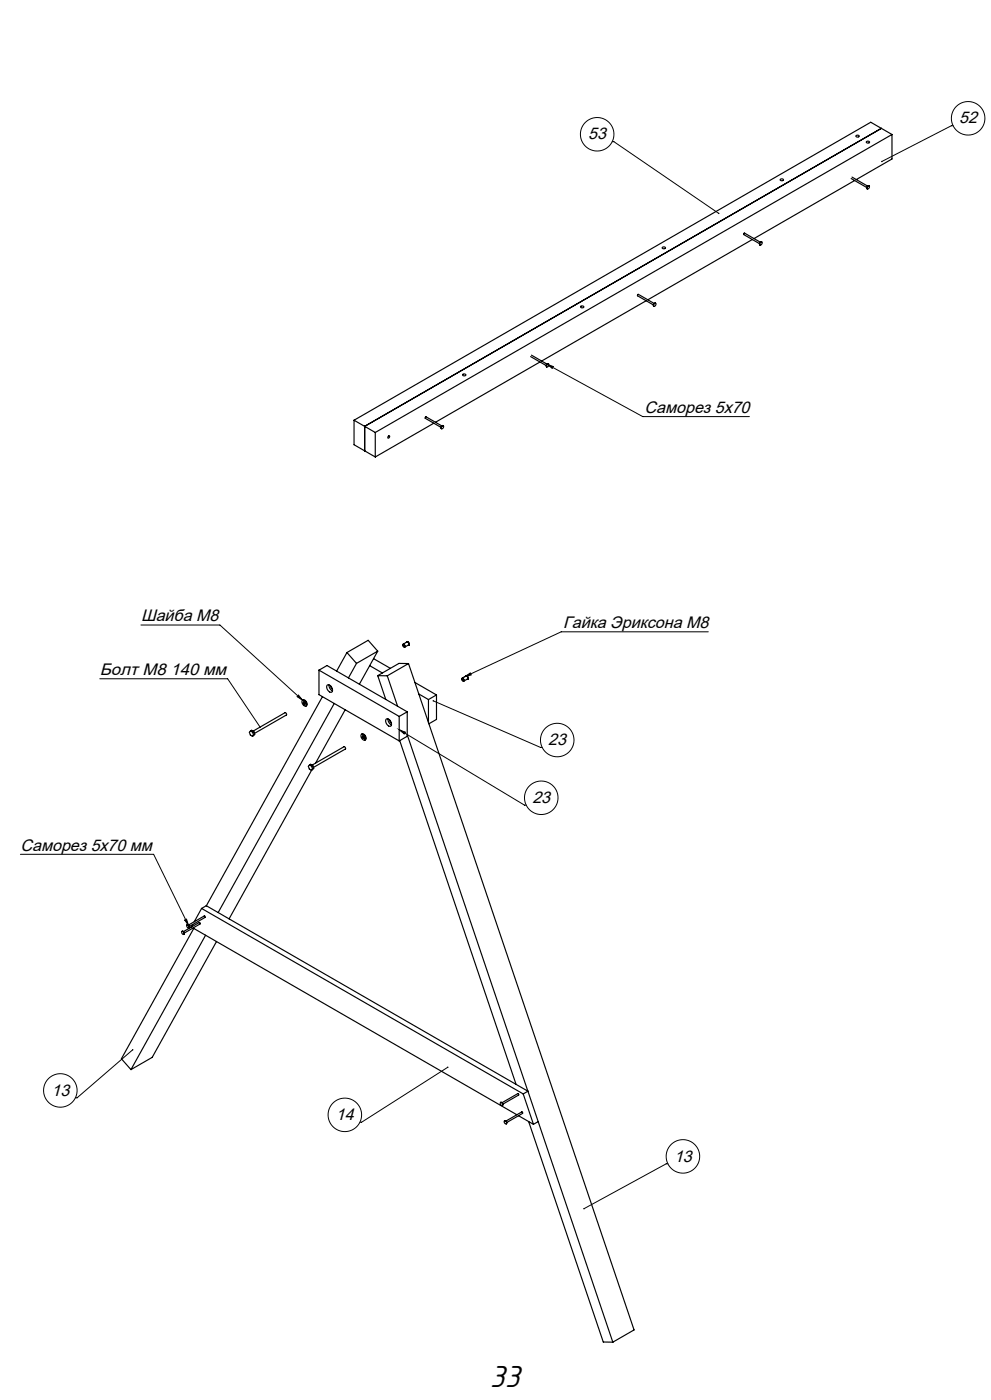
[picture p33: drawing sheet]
<svg xmlns="http://www.w3.org/2000/svg" width="297mm" height="420mm" viewBox="0 0 297 420" stroke-linecap="round" stroke-linejoin="round" font-family="sans-serif">
<defs><g id="words">
<text font-size="9.5" x="146.8" y="416.1">33</text>
<g font-size="5">
<text x="176.3" y="41.8">53</text>
<text x="287.5" y="37">52</text>
<text x="193.2" y="123.8">Саморез 5х70</text>
<text x="42.3" y="186.4">Шайба М8</text>
<text x="168.7" y="188.4">Гайка Эриксона М8</text>
<text x="29.9" y="202.5">Болт М8 140 мм</text>
<text x="164.3" y="223.5">23</text>
<text x="159.5" y="240.9">23</text>
<text x="6.2" y="255.2">Саморез 5х70 мм</text>
<text x="15.4" y="328.7">13</text>
<text x="100.7" y="336">14</text>
<text x="202" y="348.5">13</text>
</g>
</g></defs>
<g fill="none" stroke="#000" stroke-width=".35">
<path d="M264.1 38.5l-154.8 89.4v7.4M233.9 53.8l.4-.1a.37 .37 0 0 1 .4 .1 .37 .37 0 0 1 0 .5 .37 .37 0 0 1-.5-.1l-.4-.2zM255.1 53.6l4.7 2.7M255.3 53.1l4.7 2.7M256.1 54.2l-30.1 17.4M256.6 40.7l.4-.1a.37 .37 0 0 1 .4 .1 .37 .37 0 0 1 0 .5 .37 .37 0 0 1-.5-.1l-.3-.1zM259.7 42.5l.4-.2a.37 .37 0 0 1 .5 .2 .37 .37 0 0 1-.1 .5 .37 .37 0 0 1-.5-.1l-.3-.1zM260.1 55.9a.34 .34 0 0 1 .5 0 .34 .34 0 0 1-.2 .5 .35 .35 0 0 1-.6 .2 .35 .35 0 0 1 .2-.6zM260.1 55.8l-.3 .5 .1 .4M260.5 55.8h-.4M267.3 40.3l-6.3-3.6-154.9 89.4M267.3 40.3v7.4l-10.7 6.2"/>
<path d="M267.3 40.3l-154.8 89.4M198.6 74.2l.3-.1a.37 .37 0 0 1 .5 .1 .37 .37 0 0 1-.1 .5 .37 .37 0 0 1-.5-.1l-.3-.1zM225.5 71.9l-31.3 18M227.9 72.7l-4.7-2.8-.3 .2v.3l4.7 2.7M227.9 72.7a.34 .34 0 0 1 .6 0 .34 .34 0 0 1-.2 .6 .35 .35 0 0 1-.6 .1 .35 .35 0 0 1 .1-.6zM228.3 72.6h-.3l-.3 .3 .1 .6M174 91.9l.5-.1a.35 .35 0 0 1 .5 .4 .35 .35 0 0 1-.6 .2l-.3-.2zM193.7 90.2l-31.4 18.1M196.1 91l-4.8-2.7-.2 .2v.2l4.7 2.8M196.1 91.1a.34 .34 0 0 1 .6 0 .34 .34 0 0 1-.2 .5 .35 .35 0 0 1-.6 .2 .35 .35 0 0 1 .1-.6zM196.5 91l-.3-.1-.3 .4 .1 .6M138.7 112.3l.4-.1a.35 .35 0 0 1 .5 .4 .35 .35 0 0 1-.6 .2l-.3-.2z"/>
<path d="M159 107l4.7 2.7M159.3 106.5l4.7 2.7M161.8 108.6l-31.3 18.1M164 109.3a.34 .34 0 0 1 .6 0 .34 .34 0 0 1-.2 .5 .35 .35 0 0 1-.6 .2 .35 .35 0 0 1 .1-.6zM164.4 109.2l-.3-.1-.3 .4 .1 .6M106.1 126.1v7.3l6.4 3.7M106.1 126.1l6.4 3.6M112.5 129.7v7.4M116.4 130.8h.1a.29 .29 0 0 1 .2 .4 .29 .29 0 0 1-.5 0zM130 127l-17.5 10.1M132.4 127.8l-4.7-2.7-.3 .1v.3l4.8 2.7M132.5 127.8a.34 .34 0 0 1 .5 .1 .34 .34 0 0 1-.2 .5 .35 .35 0 0 1-.6 .1 .35 .35 0 0 1 .2-.5z"/>
<path d="M132.9 127.7h-.3l-.4 .3 .1 .6M104 195.8l-3.1 5.5M104 195.8l2.8 3.2M106.8 199l-2.4 4.4M110.8 199.7l3.8 2.2M112 197.6l5 2.9M113.2 195.3l-5.5 10M113.2 195.3l-6.4 3.7M113.2 195.3l-2.9-3.2-6.3 3.7M120.8 193.3l.5 .3a.35 .35 0 0 1-.1 .6 .35 .35 0 0 1-.4-.4zM120.8 193.3l1.2-.7 .4 .3 .1 .5-1.2 .7M120.8 193.4h.2a.36 .36 0 0 1 .4 .4 .36 .36 0 0 1-.5 .3 .36 .36 0 0 1-.1-.6z"/>
<path d="M121.8 192.7a.5 .5 0 0 1 .7 .2 .5 .5 0 0 1-.2 .7M121.9 192.5h.3l.4 .4-.1 .7M122.4 199.1l67.6 199.9-6.3 3.7M122.4 199.1l-6.3 3.6M122.4 199.1l-2.8-.1-6.4 3.7M75.1 219.3l-.4 .4 .3 .8 .6 .4M75.1 219.3l.6 .4M75.1 219.3l.3-.2 .6 .4M75.7 219.7l.3 .8M75.8 219.3l9.6-5.5 .4 .2v.5l-9.6 5.5M76 219.5l-.3 .2M76 219.5l.3 .8"/>
<path d="M90.6 210.2a1.02 1.02 0 0 1 1.1 .4 1.02 1.02 0 0 1-.1 1.2l-.9-.6zM90.7 210.1a1.04 1.04 0 0 1 1.1 .5 1.04 1.04 0 0 1-.1 1.2M91.1 210.6l.4 .6M95.6 201.1l24 13.8M95.6 201.1v7.3l24 13.9M95.6 201.1l2.4-1.4 24 13.8M96.6 209l-34.8 62.7M98.1 205.5a1.35 1.35 0 0 1 1.3 .7 1.35 1.35 0 0 1-.1 1.5 1.53 1.53 0 0 1-1.2-2.2zM98.6 205.5l.2 .9 .8 .9M99.1 205.8l.5 .8M100.2 211l-34.8 62.8M103.5 212.9l-8.9 16"/>
<path d="M113.2 202.7l2.4 7.1M113.2 202.7h2.9M115.7 215.7a1.35 1.35 0 0 1 1.4 .7 1.35 1.35 0 0 1-.1 1.5 1.53 1.53 0 0 1-1.3-2.2zM116.1 202.7l3.1 9.2M116.3 215.7l.2 1 .8 .8M116.8 216.1l.5 .7M119.6 214.9v7.4M122 213.5v7.4l-2.4 1.4M122 213.5l-2.4 1.4M124.4 204.8l6.4 3.7M125.5 208.2l2.9 1.7M128.4 209.9v6.8"/>
<path d="M130.8 208.5l-2.4 1.4M130.8 208.5v7.3l-2.3 1.3M138.5 203.5l.5 .3a.35 .35 0 0 1 0 .6 .35 .35 0 0 1-.5-.4zM138.5 203.5l1.2-.7 .4 .3 .1 .5-1.2 .7M138.5 203.6h.3l.2 .4a.23 .23 0 0 1-.2 .3 .23 .23 0 0 1-.2-.2zM139.5 202.9a.57 .57 0 0 1 .7 .1 .57 .57 0 0 1 0 .7M139.6 202.7l.6 .3v.7M140.2 203.7l-.2 .1M140.2 203.7v.1M76 220.5l-.4 .4M76.3 220.3l-.3 .2M76.3 220.3l-.7 .6"/>
<path d="M92.8 229.5l-.4 .4 .3 .8 .6 .4M92.8 229.5l.6 .4M92.8 229.5l.3-.2 .6 .4M93.4 229.9l.3 .8M93.4 231l-24.7 44.7M93.5 229.5l9.6-5.5 .4 .2v.5l-9.6 5.5M93.7 230.7l-.4 .4M93.7 229.7l-.3 .2M93.7 229.7l.3 .8M94 230.5l-.3 .2M94 230.5l-.7 .6M108.3 220.4a1.02 1.02 0 0 1 1.1 .5 1.02 1.02 0 0 1-.2 1.2l-.8-.7z"/>
<path d="M108.4 220.3a1.04 1.04 0 0 1 1.1 .5 1.04 1.04 0 0 1-.1 1.2M108.6 220.8l.3 .1 .3 .4a.37 .37 0 0 1-.5 0 .37 .37 0 0 1-.1-.5zM108.8 220.8l.3 .6M119.8 222.2l34.9 103.1M122 220.4l36.2 107M54.5 279.5h.4a.44 .44 0 0 1 .4 .5 .44 .44 0 0 1-.6 .4 .44 .44 0 0 1-.2-.6zM54.5 279.4l.6 .3v.6M55 279.5l4.7-2.7 .3 .1v.3l-4.8 2.7M56 277.5h.4a.44 .44 0 0 1 .4 .6 .44 .44 0 0 1-.6 .3 .44 .44 0 0 1-.2-.6zM56.1 277.5l.5 .2v.7M56.5 277.5l4.7-2.7 .3 .1v.3l-4.8 2.7M57.3 278.1h.1"/>
<path d="M57.8 277.4l-.5 .7M57.9 278.4l97 56M58.1 278.5l-21.7 39.1 2.8 3.3M60.4 272.5l-2.2 4M60.4 272.5l96.4 55.7M61.8 271.7l-1.4 .8M61.8 271.7l96.4 55.7M61.6 280.6l-22.4 40.3M64.9 282.5l-19.3 34.7-6.4 3.7M150 330.8h.4a.44 .44 0 0 1 .4 .6 .44 .44 0 0 1-.6 .3 .44 .44 0 0 1-.3-.6zM150 330.7l.6 .3v.7M150.5 330.8l4.7-2.7 .2 .1v.3l-4.7 2.7"/>
<path d="M151.1 336.3h.5a.44 .44 0 0 1 .3 .6 .44 .44 0 0 1-.5 .3 .44 .44 0 0 1-.3-.6zM151.5 336.2h-.3M151.5 336.2l.4 .6-.2 .4M151.6 336.3l4.8-2.7 .2 .1v.3l-4.7 2.7M155.4 334.7l4.5 2.6M156.8 328.2l3.1 9.1M158.2 327.4l-1.4 .8M158.2 327.4l3.1 9.1M158.4 336.5l22.4 66.1 2.9 .1M161.3 336.5l22.4 66.2M161.3 336.5l-1.4 .8"/>
<circle cx="91.1" cy="210.9" r=".33"/>
</g>
<g fill="none" stroke="#000" stroke-width=".3">
<path d="M285.6 37.7h-.5l-20.8 10.8M183.5 42.5h.5l31.4 21.5M163.9 109.3l2 .7a.32 .32 0 0 0-.4 .1 .32 .32 0 0 0 .1 .4zM163.9 109.3l28.7 15.7h32M42.2 187.5h23.7l24.8 22.6M212.3 189.5h-44.1l-28.9 13.5M29.9 203.6h38.3l9.8 14.6M89.4 208.5l1.3 1.6-1.7-1.2a.32 .32 0 0 0 .4 0 .32 .32 0 0 0 0-.4zM119.6 218.9l2 .8a.32 .32 0 0 0-.5 .1 .32 .32 0 0 0 .1 .4zM119.6 218.9l37.6 22.7h.5M129.9 210.2l32.1 14h.5M139.3 203l1.7-1.2a.32 .32 0 0 0-.1 .5 .32 .32 0 0 0 .4 .1z"/>
<path d="M6.1 256.3h39.9l10.5 21.3M55.3 275.9a.32 .32 0 0 0 .4 .2 .32 .32 0 0 0 .2-.5l.6 2zM39.8 314.9l-16.7 14.5h-.5M134.2 320.2l-25.8 16.5h-.5M200.2 349.1h-.5l-24.7 13.5"/>
<circle cx="290.1" cy="35.5" r="5"/>
<circle cx="179" cy="40.3" r="5"/>
<circle cx="162.2" cy="239.3" r="5"/>
<circle cx="167" cy="222" r="5"/>
<circle cx="18.1" cy="327.1" r="5"/>
<circle cx="103.3" cy="334.5" r="5"/>
<circle cx="204.7" cy="346.9" r="5"/>
</g>
<path d="M215.3 63.9l-.1 .2 .3 .1 .1-.3zM264.1 48.3v.3h.3v-.3zM163.9 109.3l2 .7a.32 .32 0 0 0-.4 .1 .32 .32 0 0 0 .1 .4zM139.3 203l1.7-1.2a.32 .32 0 0 0-.1 .5 .32 .32 0 0 0 .4 .1zM89.4 208.5l1.3 1.6-1.7-1.2a.32 .32 0 0 0 .4 0 .32 .32 0 0 0 0-.4zM77.8 218v.3h.3v-.3zM55.3 275.9a.32 .32 0 0 0 .4 .2 .32 .32 0 0 0 .2-.5l.6 2zM174.9 362.5v.3h.3v-.3zM134 320.1l.1 .2h.3l-.1-.3zM39.6 314.8v.3h.3v-.3zM129.7 210.1v.3h.3v-.3zM119.6 218.9l2 .8a.32 .32 0 0 0-.5 .1 .32 .32 0 0 0 .1 .4z" fill="#000"/>
<use href="#words"/>
</svg>
